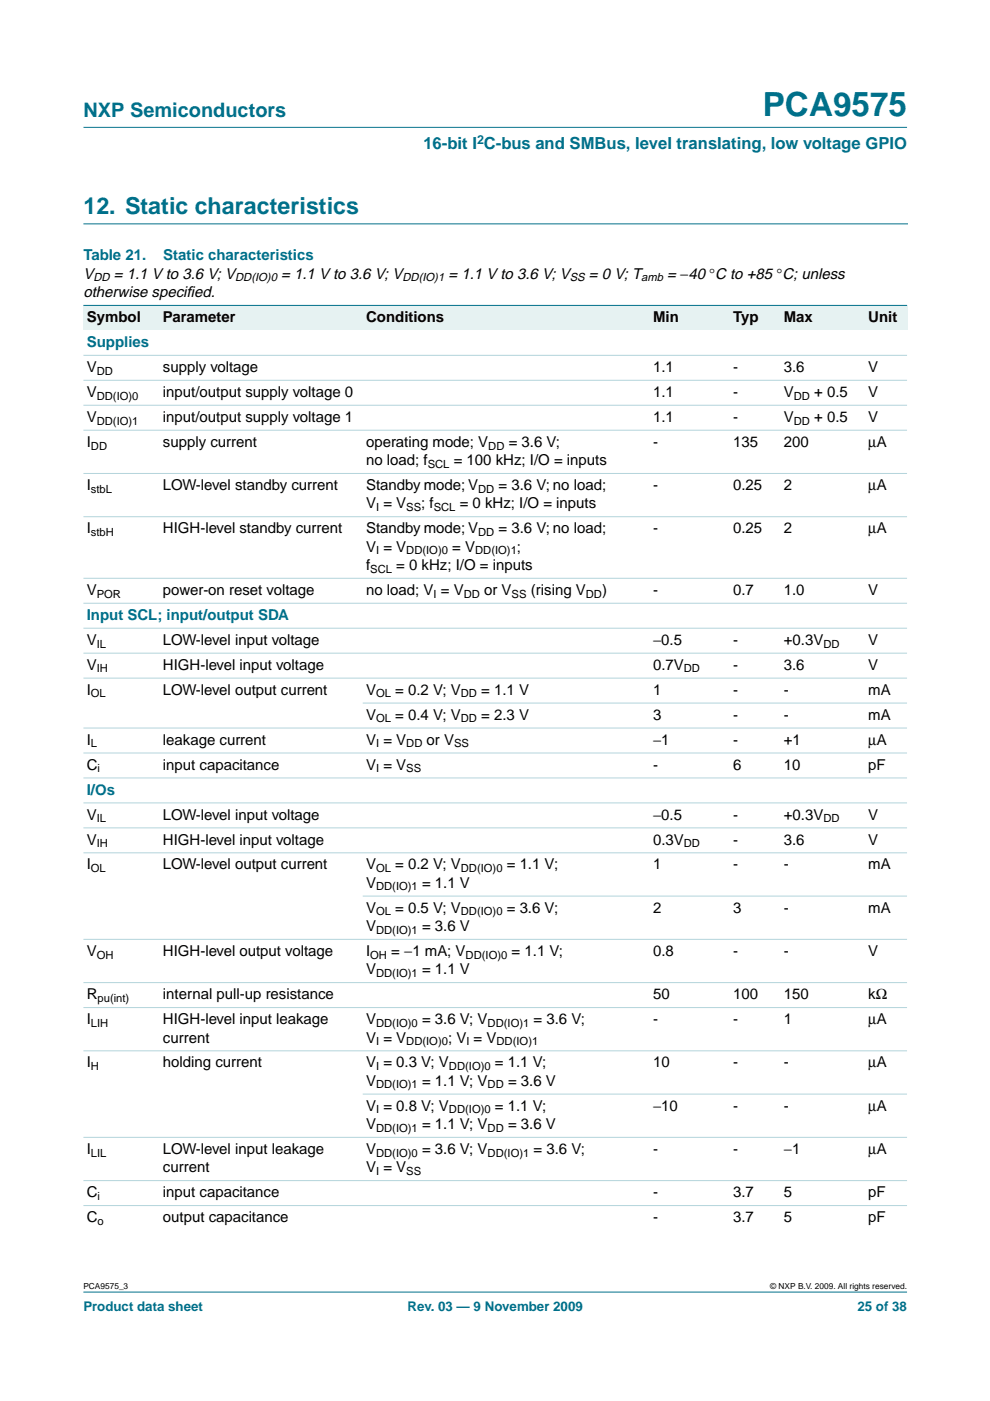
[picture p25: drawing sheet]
<svg xmlns="http://www.w3.org/2000/svg" width="210mm" height="297mm" viewBox="0 0 210 297" stroke-linecap="round" stroke-linejoin="round" font-family="sans-serif">
<defs><g id="words">
<text font-size="7.1" fill="#00708a" x="161.7" y="24.7">PCA9575</text>
<text font-size="4.9" fill="#00708a" x="17.7" y="45.5">12. Static characteristics</text>
<text font-size="4.2" fill="#00708a" x="17.7" y="24.9">NXP Semiconductors</text>
<text font-size="3.5" fill="#00708a" x="89.8" y="31.6">16-bit I C-bus and SMBus, level translating, low voltage GPIO</text>
<g font-size="3.2" fill="#00708a">
<text x="17.7" y="55.2">Table 21.</text>
<text x="34.6" y="55.2">Static characteristics</text>
<text x="18.4" y="73.6">Supplies</text>
<text x="18.4" y="131.4">Input SCL; input/output SDA</text>
<text x="18.4" y="168.5">I/Os</text>
</g>
<g font-size="3.2">
<text x="17.7" y="59.1">V</text>
<text x="24.1" y="59.1">= 1.1 V to 3.6 V; V</text>
<text x="59.6" y="59.1">= 1.1 V to 3.6 V; V</text>
<text x="95.1" y="59.1">= 1.1 V to 3.6 V; V</text>
<text x="124.9" y="59.1">= 0 V; T</text>
<text x="141.5" y="59.1">= −40 °C to +85 °C; unless</text>
<text x="17.7" y="63">otherwise specif</text>
<text x="39.6" y="63">ied.</text>
<text x="18.4" y="68.3">Symbol</text>
<text x="34.5" y="68.3">Parameter</text>
<text x="77.6" y="68.3">Conditions</text>
<text x="138.5" y="68.3">Min</text>
<text x="155.4" y="68.3">Typ</text>
<text x="166.2" y="68.3">Max</text>
<text x="184.1" y="68.3">Unit</text>
<text x="18.4" y="78.9">V</text>
<text x="34.5" y="78.9">supply voltage</text>
<text x="138.5" y="78.9">1.1</text>
<text x="155.4" y="78.9">-</text>
<text x="166.2" y="78.9">3.6</text>
<text x="184.1" y="78.9">V</text>
<text x="18.4" y="84.2">V</text>
<text x="18.4" y="89.4">V</text>
<text x="34.5" y="84.2">input/output supply voltage 0</text>
<text x="34.5" y="89.4">input/output supply voltage 1</text>
<text x="138.5" y="84.2">1.1</text>
<text x="138.5" y="89.4">1.1</text>
<text x="155.4" y="84.2">-</text>
<text x="155.4" y="89.4">-</text>
<text x="166.2" y="84.2">V</text>
<text x="166.2" y="89.4">V</text>
<text x="172.6" y="84.2">+ 0.5</text>
<text x="172.6" y="89.4">+ 0.5</text>
<text x="184.1" y="84.2">V</text>
<text x="184.1" y="89.4">V</text>
<text x="18.4" y="94.7">I</text>
<text x="34.5" y="94.7">supply current</text>
<text x="77.6" y="94.7">operating mode; V</text>
<text x="107.9" y="94.7">= 3.6 V;</text>
<text x="138.5" y="94.7">-</text>
<text x="155.4" y="94.7">135</text>
<text x="166.2" y="94.7">200</text>
<text x="184.1" y="94.7">µA</text>
<text x="77.6" y="98.6">no load; f</text>
<text x="96.2" y="98.6">= 100 kHz; I/O = inputs</text>
<text x="18.4" y="103.9">I</text>
<text x="34.5" y="103.9">LOW-level standby current</text>
<text x="77.6" y="103.9">Standby mode; V</text>
<text x="77.6" y="107.8">V = V</text>
<text x="89.3" y="107.8">; f</text>
<text x="97.5" y="107.8">= 0 kHz; I/O = inputs</text>
<text x="105.7" y="103.9">= 3.6 V; no load;</text>
<text x="138.5" y="103.9">-</text>
<text x="155.4" y="103.9">0.25</text>
<text x="166.2" y="103.9">2</text>
<text x="184.1" y="103.9">µA</text>
<text x="18.4" y="113.1">I</text>
<text x="34.5" y="113.1">HIGH-level standby current</text>
<text x="77.6" y="113.1">Standby mode; V</text>
<text x="105.7" y="113.1">= 3.6 V; no load;</text>
<text x="138.5" y="113.1">-</text>
<text x="155.4" y="113.1">0.25</text>
<text x="166.2" y="113.1">2</text>
<text x="184.1" y="113.1">µA</text>
<text x="77.6" y="117">V = V</text>
<text x="95.9" y="117">= V</text>
<text x="109.6" y="117">;</text>
<text x="77.6" y="120.8">f</text>
<text x="84" y="120.8">= 0 kHz; I/O = inputs</text>
<text x="18.4" y="126.1">V</text>
<text x="34.5" y="126.1">power-on reset voltage</text>
<text x="77.6" y="126.1">no load; V = V</text>
<text x="102.6" y="126.1">or V</text>
<text x="112.5" y="126.1">(rising V</text>
<text x="127.6" y="126.1">)</text>
<text x="138.5" y="126.1">-</text>
<text x="155.4" y="126.1">0.7</text>
<text x="166.2" y="126.1">1.0</text>
<text x="184.1" y="126.1">V</text>
<text x="18.4" y="136.7">V</text>
<text x="34.5" y="136.7">LOW-level input voltage</text>
<text x="138.5" y="136.7">−0.5</text>
<text x="155.4" y="136.7">-</text>
<text x="166.2" y="136.7">+0.3V</text>
<text x="184.1" y="136.7">V</text>
<text x="18.4" y="142">V</text>
<text x="34.5" y="142">HIGH-level input voltage</text>
<text x="138.5" y="142">0.7V</text>
<text x="155.4" y="142">-</text>
<text x="166.2" y="142">3.6</text>
<text x="184.1" y="142">V</text>
<text x="18.4" y="147.3">I</text>
<text x="34.5" y="147.3">LOW-level output current</text>
<text x="77.6" y="147.3">V</text>
<text x="83.8" y="147.3">= 0.2 V; V</text>
<text x="102" y="147.3">= 1.1 V</text>
<text x="138.5" y="147.3">1</text>
<text x="155.4" y="147.3">-</text>
<text x="166.2" y="147.3">-</text>
<text x="184.1" y="147.3">mA</text>
<text x="77.6" y="152.6">V</text>
<text x="83.8" y="152.6">= 0.4 V; V</text>
<text x="102" y="152.6">= 2.3 V</text>
<text x="138.5" y="152.6">3</text>
<text x="155.4" y="152.6">-</text>
<text x="166.2" y="152.6">-</text>
<text x="184.1" y="152.6">mA</text>
<text x="18.4" y="157.9">I</text>
<text x="34.5" y="157.9">leakage current</text>
<text x="77.6" y="157.9">V = V</text>
<text x="90.5" y="157.9">or V</text>
<text x="138.5" y="157.9">−1</text>
<text x="155.4" y="157.9">-</text>
<text x="166.2" y="157.9">+1</text>
<text x="184.1" y="157.9">µA</text>
<text x="18.4" y="163.2">C</text>
<text x="34.5" y="163.2">input capacitance</text>
<text x="77.6" y="163.2">V = V</text>
<text x="138.5" y="163.2">-</text>
<text x="155.4" y="163.2">6</text>
<text x="166.2" y="163.2">10</text>
<text x="184.1" y="163.2">pF</text>
<text x="18.4" y="173.8">V</text>
<text x="34.5" y="173.8">LOW-level input voltage</text>
<text x="138.5" y="173.8">−0.5</text>
<text x="155.4" y="173.8">-</text>
<text x="166.2" y="173.8">+0.3V</text>
<text x="184.1" y="173.8">V</text>
<text x="18.4" y="179.1">V</text>
<text x="34.5" y="179.1">HIGH-level input voltage</text>
<text x="138.5" y="179.1">0.3V</text>
<text x="155.4" y="179.1">-</text>
<text x="166.2" y="179.1">3.6</text>
<text x="184.1" y="179.1">V</text>
<text x="18.4" y="184.3">I</text>
<text x="34.5" y="184.3">LOW-level output current</text>
<text x="77.6" y="184.3">V</text>
<text x="83.8" y="184.3">= 0.2 V; V</text>
<text x="107.4" y="184.3">= 1.1 V;</text>
<text x="138.5" y="184.3">1</text>
<text x="155.4" y="184.3">-</text>
<text x="166.2" y="184.3">-</text>
<text x="184.1" y="184.3">mA</text>
<text x="77.6" y="188.2">V</text>
<text x="89.5" y="188.2">= 1.1 V</text>
<text x="77.6" y="197.4">V</text>
<text x="77.6" y="193.5">V</text>
<text x="83.8" y="193.5">= 0.5 V; V</text>
<text x="89.5" y="197.4">= 3.6 V</text>
<text x="107.4" y="193.5">= 3.6 V;</text>
<text x="138.5" y="193.5">2</text>
<text x="155.4" y="193.5">3</text>
<text x="166.2" y="193.5">-</text>
<text x="184.1" y="193.5">mA</text>
<text x="18.4" y="202.7">V</text>
<text x="34.5" y="202.7">HIGH-level output voltage</text>
<text x="77.6" y="202.7">I</text>
<text x="83" y="202.7">= −1 mA; V</text>
<text x="108.5" y="202.7">= 1.1 V;</text>
<text x="138.5" y="202.7">0.8</text>
<text x="155.4" y="202.7">-</text>
<text x="166.2" y="202.7">-</text>
<text x="184.1" y="202.7">V</text>
<text x="77.6" y="206.6">V</text>
<text x="89.5" y="206.6">= 1.1 V</text>
<text x="18.4" y="211.9">R</text>
<text x="34.5" y="211.9">internal pull-up resistance</text>
<text x="138.5" y="211.9">50</text>
<text x="155.4" y="211.9">100</text>
<text x="166.2" y="211.9">150</text>
<text x="184.1" y="211.9">kΩ</text>
<text x="18.4" y="217.2">I</text>
<text x="34.5" y="217.2">HIGH-level input leakage</text>
<text x="34.5" y="221">current</text>
<text x="77.6" y="221">V = V</text>
<text x="77.6" y="217.2">V</text>
<text x="89.5" y="217.2">= 3.6 V; V</text>
<text x="95" y="221">; V = V</text>
<text x="113.1" y="217.2">= 3.6 V;</text>
<text x="138.5" y="217.2">-</text>
<text x="155.4" y="217.2">-</text>
<text x="166.2" y="217.2">1</text>
<text x="184.1" y="217.2">µA</text>
<text x="18.4" y="226.3">I</text>
<text x="34.5" y="226.3">holding current</text>
<text x="77.6" y="226.3">V = 0.3 V; V</text>
<text x="104.9" y="226.3">= 1.1 V;</text>
<text x="138.5" y="226.3">10</text>
<text x="155.4" y="226.3">-</text>
<text x="166.2" y="226.3">-</text>
<text x="184.1" y="226.3">µA</text>
<text x="77.6" y="230.2">V</text>
<text x="89.5" y="230.2">= 1.1 V; V</text>
<text x="107.7" y="230.2">= 3.6 V</text>
<text x="77.6" y="239.4">V</text>
<text x="77.6" y="235.5">V = 0.8 V; V</text>
<text x="89.5" y="239.4">= 1.1 V; V</text>
<text x="104.9" y="235.5">= 1.1 V;</text>
<text x="107.7" y="239.4">= 3.6 V</text>
<text x="138.5" y="235.5">−10</text>
<text x="155.4" y="235.5">-</text>
<text x="166.2" y="235.5">-</text>
<text x="184.1" y="235.5">µA</text>
<text x="18.4" y="244.7">I</text>
<text x="34.5" y="244.7">LOW-level input leakage</text>
<text x="77.6" y="244.7">V</text>
<text x="89.5" y="244.7">= 3.6 V; V</text>
<text x="113.1" y="244.7">= 3.6 V;</text>
<text x="138.5" y="244.7">-</text>
<text x="155.4" y="244.7">-</text>
<text x="166.2" y="244.7">−1</text>
<text x="184.1" y="244.7">µA</text>
<text x="34.5" y="248.5">current</text>
<text x="77.6" y="248.5">V = V</text>
<text x="18.4" y="253.8">C</text>
<text x="34.5" y="253.8">input capacitance</text>
<text x="138.5" y="253.8">-</text>
<text x="155.4" y="253.8">3.7</text>
<text x="166.2" y="253.8">5</text>
<text x="184.1" y="253.8">pF</text>
<text x="18.4" y="259.1">C</text>
<text x="34.5" y="259.1">output capacitance</text>
<text x="138.5" y="259.1">-</text>
<text x="155.4" y="259.1">3.7</text>
<text x="166.2" y="259.1">5</text>
<text x="184.1" y="259.1">pF</text>
</g>
<g font-size="2.8" fill="#00708a">
<text x="17.7" y="278">Product data sheet</text>
<text x="86.4" y="278">Rev. 03 — 9 November 2009</text>
<text x="181.8" y="278">25 of 38</text>
</g>
<text font-size="2.6" fill="#00708a" x="101.1" y="30.5">2</text>
<g font-size="2.4">
<text x="19.8" y="59.7">DD</text>
<text x="49.9" y="59.7">DD(IO)0</text>
<text x="85.3" y="59.7">DD(IO)1</text>
<text x="120.8" y="59.7">SS</text>
<text x="136" y="59.7">amb</text>
<text x="20.5" y="79.4">DD</text>
<text x="20.5" y="84.7">DD(IO)0</text>
<text x="168.3" y="84.7">DD</text>
<text x="19.3" y="95.3">DD</text>
<text x="20.5" y="90">DD(IO)1</text>
<text x="103.5" y="95.3">DD</text>
<text x="168.3" y="90">DD</text>
<text x="90.7" y="99.2">SCL</text>
<text x="19.3" y="104.5">stbL</text>
<text x="101.4" y="104.5">DD</text>
<text x="19.3" y="113.7">stbH</text>
<text x="79.7" y="108.4">I</text>
<text x="86.1" y="108.4">SS</text>
<text x="92" y="108.4">SCL</text>
<text x="101.4" y="113.7">DD</text>
<text x="79.7" y="117.5">I</text>
<text x="86.1" y="117.5">DD(IO)0</text>
<text x="100.7" y="117.5">DD(IO)1</text>
<text x="78.5" y="121.4">SCL</text>
<text x="20.5" y="126.7">POR</text>
<text x="91.9" y="126.7">I</text>
<text x="98.3" y="126.7">DD</text>
<text x="108.5" y="126.7">SS</text>
<text x="124.2" y="126.7">DD</text>
<text x="20.5" y="137.3">IL</text>
<text x="174.6" y="137.3">DD</text>
<text x="20.5" y="142.6">IH</text>
<text x="145" y="142.6">DD</text>
<text x="19.3" y="147.9">OL</text>
<text x="79.7" y="147.9">OL</text>
<text x="97.7" y="147.9">DD</text>
<text x="79.7" y="153.2">OL</text>
<text x="97.7" y="153.2">DD</text>
<text x="19.3" y="158.5">L</text>
<text x="79.7" y="158.5">I</text>
<text x="86.1" y="158.5">DD</text>
<text x="96.3" y="158.5">SS</text>
<text x="20.7" y="163.7">i</text>
<text x="79.7" y="163.7">I</text>
<text x="86.1" y="163.7">SS</text>
<text x="20.5" y="174.3">IL</text>
<text x="20.5" y="179.6">IH</text>
<text x="145" y="179.6">DD</text>
<text x="174.6" y="174.3">DD</text>
<text x="19.3" y="184.9">OL</text>
<text x="79.7" y="184.9">OL</text>
<text x="97.7" y="184.9">DD(IO)0</text>
<text x="79.7" y="188.8">DD(IO)1</text>
<text x="79.7" y="194.1">OL</text>
<text x="79.7" y="198">DD(IO)1</text>
<text x="97.7" y="194.1">DD(IO)0</text>
<text x="20.5" y="203.3">OH</text>
<text x="78.5" y="203.3">OH</text>
<text x="98.7" y="203.3">DD(IO)0</text>
<text x="79.7" y="207.1">DD(IO)1</text>
<text x="20.7" y="212.4">pu(int)</text>
<text x="19.3" y="217.7">LIH</text>
<text x="79.7" y="217.7">DD(IO)0</text>
<text x="79.7" y="221.6">I</text>
<text x="86.1" y="221.6">DD(IO)0</text>
<text x="98.9" y="221.6">I</text>
<text x="103.4" y="217.7">DD(IO)1</text>
<text x="105.3" y="221.6">DD(IO)1</text>
<text x="19.3" y="226.9">H</text>
<text x="79.7" y="226.9">I</text>
<text x="95.2" y="226.9">DD(IO)0</text>
<text x="79.7" y="230.8">DD(IO)1</text>
<text x="103.4" y="230.8">DD</text>
<text x="79.7" y="236.1">I</text>
<text x="79.7" y="239.9">DD(IO)1</text>
<text x="95.2" y="236.1">DD(IO)0</text>
<text x="103.4" y="239.9">DD</text>
<text x="19.3" y="245.2">LIL</text>
<text x="79.7" y="245.2">DD(IO)0</text>
<text x="103.4" y="245.2">DD(IO)1</text>
<text x="79.7" y="249.1">I</text>
<text x="86.1" y="249.1">SS</text>
<text x="20.7" y="254.4">i</text>
<text x="20.7" y="259.7">o</text>
</g>
<g font-size="1.8">
<text x="17.7" y="273.4">PCA9575_3</text>
<text x="163.3" y="273.4">© NXP B.V. 2009. All rights reserved.</text>
</g>
</g></defs>
<g fill="#00708a" stroke="#00708a" stroke-width=".21">
<path d="M17.7 273.9h174.6z"/>
<path d="M17.7 27h174.6z"/>
</g>
<path d="M17.7 47.5h174.7" fill="none" stroke="#00708a" stroke-width=".21"/>
<g fill="#e6f2f2">
<path d="M17.7 64.8h16.1v5.2h-16.1z" fill-rule="evenodd"/>
<path d="M33.8 64.8h43.1v5.2h-43.1z" fill-rule="evenodd"/>
<path d="M76.9 64.8h53.7v5.2h-53.7z" fill-rule="evenodd"/>
<path d="M130.6 64.8h7.2v5.2h-7.2z" fill-rule="evenodd"/>
<path d="M137.8 64.8h16.9v5.2h-16.9z" fill-rule="evenodd"/>
<path d="M154.7 64.8h10.8v5.2h-10.8z" fill-rule="evenodd"/>
<path d="M165.5 64.8h17.9v5.2h-17.9z" fill-rule="evenodd"/>
<path d="M183.4 64.8h8.9v5.2h-8.9z" fill-rule="evenodd"/>
</g>
<path d="M17.7 64.8h174.6z" fill="#00708a" stroke="#00708a" stroke-width=".21"/>
<g fill="#b3d4db" stroke="#b3d4db" stroke-width=".21">
<path d="M17.7 75.3h174.6z"/>
<path d="M17.7 80.6h174.6z"/>
<path d="M17.7 85.9h174.6z"/>
<path d="M17.7 91.2h174.6z"/>
<path d="M17.7 100.4h174.6z"/>
<path d="M17.7 109.6h174.6z"/>
<path d="M17.7 122.6h174.6z"/>
<path d="M17.7 127.9h174.6z"/>
<path d="M17.7 133.2h174.6z"/>
<path d="M17.7 138.5h174.6z"/>
<path d="M17.7 143.8h174.6z"/>
<path d="M76.9 149.1h115.4z"/>
<path d="M17.7 154.4h174.6z"/>
<path d="M17.7 159.6h174.6z"/>
<path d="M17.7 164.9h174.6z"/>
<path d="M17.7 170.2h174.6z"/>
<path d="M17.7 175.5h174.6z"/>
<path d="M17.7 180.8h174.6z"/>
<path d="M76.9 190h115.4z"/>
<path d="M17.7 199.2h174.6z"/>
<path d="M17.7 208.3h174.6z"/>
<path d="M17.7 213.6h174.6z"/>
<path d="M17.7 222.8h174.6z"/>
<path d="M76.9 232h115.4z"/>
<path d="M17.7 241.1h174.6z"/>
<path d="M17.7 250.3h174.6z"/>
<path d="M17.7 255.6h174.6z"/>
</g>
<use href="#words"/>
</svg>
